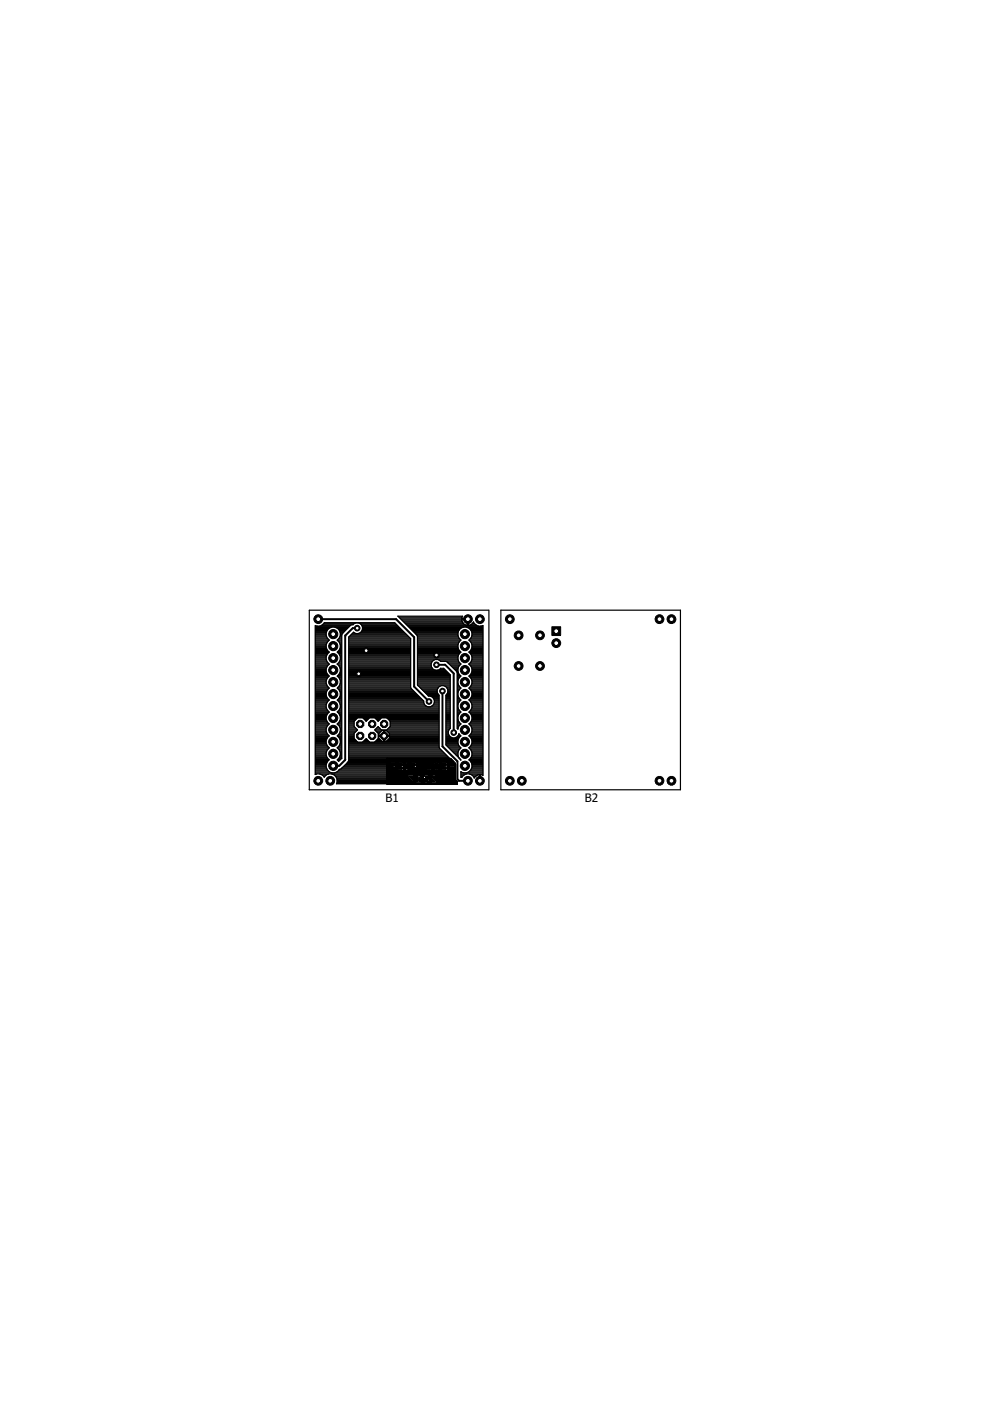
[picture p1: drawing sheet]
<svg xmlns="http://www.w3.org/2000/svg" width="210mm" height="297mm" viewBox="0 0 210 297" stroke-linecap="round" stroke-linejoin="round" font-family="sans-serif">
<defs><g id="words">
<g font-size="2.5">
<text x="81.8" y="170">B1</text>
<text x="124" y="170">B2</text>
</g>
</g></defs>
<g fill="none" stroke="#000" stroke-width=".25">
<path d="M66.8 132.8h7.3M66.8 139.9h2.4M66.8 139.7h2.4M66.8 139.5h2.4M66.8 139.3h2.4M66.8 139h2.4M66.8 138.8h2.5M66.8 138.6h2.7M66.8 138.4h2.9M66.8 138.1h2.9M66.8 137.9h2.6M66.8 137.7h2.5"/>
<path d="M66.8 137.5h2.4M66.8 137.2h2.4M66.8 137h2.4M66.8 136.8h2.4M66.8 136.6h2.4M66.8 136.4h2.5M66.8 136.1h2.6M66.8 135.9h2.8M66.8 135.7h3M66.8 135.5h2.8M66.8 135.3h2.6M66.8 135h2.5"/>
<path d="M66.8 134.8h2.4M66.8 134.6h2.4M66.8 134.4h2.4M66.8 134.1h2.4M66.8 133.9h2.5M66.8 133.7h2.5M66.8 133.5h2.7M66.8 133.2h2.9M66.8 133h3.4M67.2 132.8l-.4-.2v31.6l1-.1 .5 .2M67.8 132.8l.5-.3 .5-.5h14.9l3.4 3.4v10.3M68.2 132.6h6.1"/>
<path d="M68.5 132.4h6.5M68.7 132.1h6.6M69.2 134.2a1.54 1.54 0 0 1 1.5-1.3 1.54 1.54 0 0 1 1.5 1.3M69.2 134.2v.5l.2 .6 .4 .4-.4 .4M69.2 139.2v.6l.2 .6M69.4 136.1a1.51 1.51 0 0 0 .4 2.2l-.4 .4-.2 .5M71.1 133h2.8M71.5 135.7l.4 .4M71.5 135.7h1M71.6 133.2h2.1M71.6 138.4h.9M71.6 138.1h.9"/>
<path d="M71.7 135.9h.8M71.8 135.5h.7M71.8 133.5h1.6M71.8 138.6h.7M71.8 137.9h.7M71.9 136.1a1.51 1.51 0 0 1-.4 2.2l.4 .4 .3 .5M71.9 136.1h.6M71.9 135.3h.6M72 138.8h.5M72 133.7h1.2M72 137.7h.5M72 136.4h.5"/>
<path d="M72 135h.5M72.1 133.9h.9M72.1 139h.4M72.1 137.5h.4M72.1 136.6h.4M72.1 139.9h.4M72.1 134.8h.4M72.1 134.1h.7M72.2 134.2v.5l-.3 .6-.4 .4M72.2 139.2v.6l-.3 .6M72.2 139.7h.3M72.2 139.5h.3"/>
<path d="M72.2 139.3h.3M72.2 137.2h.3M72.2 137h.3M72.2 136.8h.3M72.2 134.6h.3M72.2 134.4h.4M72.6 134.4l-.1 26.4-.7 .6-.3-.3 .4-.4 .3-.6M73.9 139.9h13.2M73.9 139.7h13.2M73.9 139.5h13.2M73.9 139.3h13.2M73.9 139h13.2"/>
<path d="M73.9 138.8h13.2M73.9 138.6h13.2M73.9 138.4h13.2M73.9 138.1h13.2M73.9 137.9h13.2M73.9 137.7h13.2M73.9 137.5h13.2M73.9 137.2h13.2M73.9 137h13.2M73.9 136.8h13.2M73.9 136.6h13.2M73.9 136.4h13.2"/>
<path d="M73.9 136.1h13.2M73.9 135.9h13.2M73.9 135.7h13.2M73.9 135.5h13.2M73.9 135.3h13M74 135h12.7M74.2 134.8h12.3M74.4 134.6h11.8M74.6 134.4h11.4M74.9 134.1h.2M75.1 134.2l-.1-.2-1.1 1.1v26.1M75.1 134.2l.4 .1 .9-.1"/>
<path d="M75.5 132.1l-.6 .4-.5 .1-1.8 1.8M75.9 132.1l.8 .4M76.2 132.1h7.6M76.4 134.1h9.4M76.5 132.4h7.5M76.6 133.9h9M76.7 132.5a1.17 1.17 0 0 1-.3 1.7M76.7 132.6h7.5M76.8 133.7h8.5M76.8 132.8h7.7M76.8 133.5h8.3M76.9 133.2h8"/>
<path d="M76.9 133h7.8M84.5 130.8h13.5M84.8 131h13.1M85 131.3h14.1M85.2 131.5h12.7M85.4 131.7h12.6M85.7 131.9h12.4M85.9 132.1h12.3M86.1 132.4h12.3M86.3 132.6h12.7M86.6 132.8h15.8M86.8 133h11.3"/>
<path d="M87 133.2h10.7M87.2 133.5h10.3M87.4 133.7h9.9M87.7 133.9h9.5M87.9 134.1h9.2M88.1 134.4h9M88.3 134.6h8.8M88.5 134.8h8.6M88.5 139.9h3.6M88.5 139.7h8.6M88.5 139.5h8.6M88.5 139.3h8.6"/>
<path d="M88.5 139h8.7M88.5 138.8h8.8M88.5 138.6h8.9M88.5 138.4h9.1M88.5 138.1h9.1M88.5 137.9h8.9M88.5 137.7h8.7M88.5 137.5h8.7M88.5 137.2h8.6M88.5 137h8.6M88.5 136.8h8.6M88.5 136.6h8.6"/>
<path d="M88.5 136.4h8.7M88.5 136.1h8.8M88.5 135.9h9M88.5 135.7h9.2M88.5 135.5h9M88.5 135.3h8.8M88.5 135h8.7M93 139.9h4.1M97.1 134.2a1.52 1.52 0 0 1 1.5-1.3 1.52 1.52 0 0 1 1.5 1.3M97.1 134.2v.5l.2 .6 .4 .4-.4 .4M97.1 139.2v.6l.2 .6M97.3 136.1a1.56 1.56 0 0 0 .4 2.2l-.4 .4-.2 .5"/>
<path d="M98.2 132.1l.9 .5v-1.5h-1.2l.2-.5h-13.7l4.1 4.3v10.3M98.2 132.1l-.3-.7h1.4v1.2l.9-.5M99.1 133h3.3M99.1 132.6h.2M99.1 132.4h.2M99.1 132.1h.2M99.1 131.9h.2M99.1 131.7h.2M99.1 131.5h.2M99.4 135.7l.4 .4M99.4 132.6h1.6M99.5 135.7h2.9"/>
<path d="M99.5 133.2h2.9M99.5 138.4h2.9M99.5 138.1h2.9M99.6 135.9h2.8M99.7 135.5h2.7M99.7 133.5h2.7M99.7 138.6h2.7M99.8 137.9h2.6M99.8 136.1a1.51 1.51 0 0 1-.4 2.2l.4 .4 .3 .5M99.8 136.1h2.6M99.9 135.3h2.5M99.9 133.7h2.5"/>
<path d="M99.9 138.8h2.5M99.9 137.7h2.5M99.9 136.4h2.5M100 135h2.4M100 133.9h2.4M100 132.4h.8M100 139h2.4M100 137.5h2.4M100 139.9h2.4M100 136.6h2.4M100.1 134.8h2.3M100.1 134.2v.5l-.3 .6-.4 .4"/>
<path d="M100.1 139.2v.6l-.3 .6M100.1 139.7h2.3M100.1 139.5h2.3M100.1 139.3h2.3M100.1 137.2h2.3M100.1 137h2.3M100.1 136.8h2.3M100.1 134.6h2.3M100.1 134.4h2.3M100.1 134.1h2.3M100.2 132.1h.3M100.4 131.9h.1"/>
<path d="M100.5 132.1l-.1-.2-.2 .2M100.5 132.1l1 .7M102 132.8l.4-.2v31.8l-.5-.2v1.2h-.3v-1.2l-.4 .1M66.8 142.1h2.4M66.8 141.7h2.4M66.8 154.8h2.4M66.8 155.9h2.9M66.8 159.9h2.4M66.8 159.7h2.4M66.8 159.4h2.4M66.8 159.2h2.5M66.8 159h2.6"/>
<path d="M66.8 158.8h2.8M66.8 158.6h3M66.8 158.3h2.8M66.8 158.1h2.6M66.8 157.9h2.5M66.8 157.7h2.4M66.8 157.5h2.4M66.8 157.2h2.4M66.8 157h2.4M66.8 156.8h2.4M66.8 156.6h2.5M66.8 156.3h2.7"/>
<path d="M66.8 156.1h2.9M66.8 155.7h2.6M66.8 155.4h2.5M66.8 155.2h2.4M66.8 155h2.4M66.8 154.6h2.4M66.8 154.3h2.4M66.8 154.1h2.5M66.8 153.9h2.6M66.8 153.7h2.8M66.8 153.5h3M66.8 153.2h2.8"/>
<path d="M66.8 153h2.6M66.8 152.8h2.5M66.8 152.6h2.4M66.8 152.4h2.4M66.8 152.1h2.4M66.8 151.9h2.4M66.8 151.7h2.5M66.8 151.5h2.5M66.8 151.2h2.7M66.8 151h2.9M66.8 150.8h2.8M66.8 150.6h2.6"/>
<path d="M66.8 150.3h2.5M66.8 150.1h2.4M66.8 149.9h2.4M66.8 149.7h2.4M66.8 149.5h2.4M66.8 149.2h2.4M66.8 149h2.5M66.8 148.8h2.6M66.8 148.6h2.8M66.8 148.4h2.9M66.8 148.1h2.7M66.8 147.9h2.5"/>
<path d="M66.8 147.7h2.5M66.8 147.5h2.4M66.8 147.2h2.4M66.8 147h2.4M66.8 146.8h2.4M66.8 146.6h2.5M66.8 146.3h2.6M66.8 146.1h2.8M66.8 145.9h3M66.8 145.7h2.8M66.8 145.5h2.6M66.8 145.2h2.5"/>
<path d="M66.8 145h2.4M66.8 144.8h2.4M66.8 144.6h2.4M66.8 144.4h2.4M66.8 144.1h2.4M66.8 143.9h2.5M66.8 143.7h2.6M66.8 143.5h2.9M66.8 143.2h2.9M66.8 143h2.7M66.8 142.8h2.5M66.8 142.6h2.4"/>
<path d="M66.8 142.4h2.4M66.8 141.9h2.4M66.8 141.5h2.5M66.8 141.2h2.6M66.8 141h2.8M66.8 140.8h3M66.8 140.6h2.8M66.8 140.4h2.6M66.8 140.1h2.5M69.2 144.3v.6l.2 .6M69.2 155.1l.2 .5 .4 .4-.4 .4-.2 .6M69.2 147.4l.2 .6 .4 .4a1.52 1.52 0 0 0 0 2.6l-.4 .4-.2 .5"/>
<path d="M69.2 151.9v.6M69.2 157v.6l.2 .5M69.2 142.4l.2 .5 .4 .4-.4 .5-.2 .5M69.2 152.5l.2 .6 .4 .4-.4 .4M69.4 145.5l.4 .4-.4 .4-.2 .6v.5M69.4 153.9l-.2 .6v.6M69.4 140.4l.4 .4M69.4 158.1l.4 .5M69.8 140.8l-.4 .4-.2 .6v.6M69.8 158.6l-.4 .4-.2 .5v.6M71.5 140.8l.4 .4 .3 .6v.6M71.5 158.6l.4 .4 .3 .5v.6"/>
<path d="M71.5 158.6h1M71.5 140.8h1M71.5 153.5h1M71.5 145.9h1M71.6 151h.9M71.6 148.4h.9M71.6 143.2h.9M71.6 156.1h.9M71.6 155.9h.9M71.6 143.5h.9M71.6 150.8h.9M71.7 148.6h.8"/>
<path d="M71.7 153.7h.8M71.7 145.7h.8M71.7 158.3h.8M71.7 140.6h.8M71.7 158.8h.8M71.7 141h.8M71.8 153.2h.7M71.8 146.1h.7M71.8 148.1h.7M71.8 151.2h.7M71.8 156.3h.7M71.8 143h.7"/>
<path d="M71.8 155.7h.7M71.9 143.7h.6M71.9 150.6h.6M71.9 148.8h.6M71.9 145.5h.6M71.9 145.5l-.4 .4 .4 .4 .3 .6v.5M71.9 153.9l.3 .6v.6M71.9 158.1l-.4 .5M71.9 140.4l-.4 .4M71.9 159h.6M71.9 158.1h.6M71.9 153.9h.6"/>
<path d="M71.9 141.2h.6M71.9 140.4h.6M71.9 153h.6M71.9 146.3h.6M72 156.6h.5M72 151.5h.5M72 147.9h.5M72 142.8h.5M72 155.4h.5M72 150.3h.5M72 149h.5M72 143.9h.5"/>
<path d="M72 154.1h.5M72 145.2h.5M72 159.2h.5M72 157.9h.5M72 152.8h.5M72 146.6h.5M72 141.5h.5M72 140.1h.5M72.1 151.7h.4M72.1 147.7h.4M72.1 156.8h.4M72.1 155.2h.4"/>
<path d="M72.1 144.1h.4M72.1 142.6h.4M72.1 154.3h.4M72.1 150.1h.4M72.1 149.2h.4M72.1 145h.4M72.1 141.7h.4M72.1 159.4h.4M72.1 157.7h.4M72.1 152.6h.4M72.1 151.9h.4M72.1 147.5h.4"/>
<path d="M72.1 146.8h.4M72.2 142.1h.3M72.2 154.8h.3M72.2 144.3v.6l-.3 .6M72.2 147.4l-.3 .6-.4 .4a1.52 1.52 0 0 1 0 2.6l.4 .4 .3 .5M72.2 151.9v.6M72.2 157v.6l-.3 .5M72.2 155.1l-.3 .5-.4 .4 .4 .4 .3 .6M72.2 152.5l-.3 .6-.4 .4 .4 .4M72.2 142.4l-.3 .5-.4 .4 .4 .5 .3 .5M72.2 159.9h.3M72.2 159.7h.3"/>
<path d="M72.2 157.5h.3M72.2 157.2h.3M72.2 157h.3M72.2 155h.3M72.2 154.6h.3M72.2 152.4h.3M72.2 152.1h.3M72.2 149.9h.3M72.2 149.7h.3M72.2 149.5h.3M72.2 147.2h.3M72.2 147h.3"/>
<path d="M72.2 144.8h.3M72.2 144.6h.3M72.2 144.4h.3M72.2 142.4h.3M72.2 141.9h.3M73.9 142.1h13.2M73.9 141.7h13.2M73.9 154.8h1.9M73.9 155.9h1.2M73.9 159.9h20.5M73.9 159.7h20.3M73.9 159.4h20.1"/>
<path d="M73.9 159.2h19.9M73.9 159h19.6M73.9 158.8h19.4M73.9 158.6h19.3M73.9 158.3h19.2M73.9 158.1h19.2M73.9 157.9h19.2M73.9 157.7h19.2M73.9 157.5h19.2M73.9 157.2h1.8M73.9 157h1.6M73.9 156.8h1.4"/>
<path d="M73.9 156.6h1.2M73.9 156.3h1.2M73.9 156.1h1.2M73.9 155.7h1.2M73.9 155.4h1.2M73.9 155.2h1.4M73.9 155h1.6M73.9 154.6h1.7M73.9 154.3h1.5M73.9 154.1h1.3M73.9 153.9h1.2M73.9 153.7h1.2"/>
<path d="M73.9 153.5h1.2M73.9 153.2h1.2M73.9 153h1.2M73.9 152.8h1.3M73.9 152.6h1.6M73.9 152.4h1.8M73.9 152.1h19.2M73.9 151.9h19.2M73.9 151.7h19.2M73.9 151.5h19.2M73.9 151.2h19.2M73.9 151h19.2"/>
<path d="M73.9 150.8h19.2M73.9 150.6h19.2M73.9 150.3h19.2M73.9 150.1h19.2M73.9 149.9h19.2M73.9 149.7h16.4M73.9 149.5h16.2M73.9 149.2h16M73.9 149h16M73.9 148.8h15.9M73.9 148.6h15.9M73.9 148.4h15.6"/>
<path d="M73.9 148.1h15.4M73.9 147.9h15.2M73.9 147.7h15M73.9 147.5h14.7M73.9 147.2h14.5M73.9 147h14.3M73.9 146.8h14.1M73.9 146.6h13.9M73.9 146.3h13.6M73.9 146.1h13.4M73.9 145.9h13.2M73.9 145.7h13.2"/>
<path d="M73.9 145.5h13.2M73.9 145.2h13.2M73.9 145h13.2M73.9 144.8h13.2M73.9 144.6h13.2M73.9 144.4h13.2M73.9 144.1h13.2M73.9 143.9h13.2M73.9 143.7h13.2M73.9 143.5h13.2M73.9 143.2h13.2M73.9 143h13.2"/>
<path d="M73.9 142.8h13.2M73.9 142.6h13.2M73.9 142.4h13.2M73.9 141.9h13.2M73.9 141.5h13.2M73.9 141.2h13.2M73.9 141h13.2M73.9 140.8h13.2M73.9 140.6h13.2M73.9 140.4h13.2M73.9 140.1h13.2M75.1 156.6l.7 .7h1.1l.7-.7 .8 .7h1l.8-.7"/>
<path d="M77 157.2h1.3M77 152.4h1.2M77.2 157h.9M77.3 152.6h.7M77.4 156.8h.4M77.5 152.8h.3M79.5 154.8h13.6M79.5 157.2h13.6M79.6 152.4h1.2M79.7 154.6h1M79.7 155h1.1M79.8 157h1"/>
<path d="M79.8 152.6h.7M79.9 154.3h.6M79.9 155.2h.7M80 156.8h.6M80 152.8h.3M80.1 154.1h.1M80.2 155.4h.2M80.2 155.9h12.9M80.2 156.6h.2M80.2 156.3h.1M80.2 156.1h1.1M80.2 155.7h.1"/>
<path d="M80.3 155.9v-.3l.7-.7h.3v2.3h-.3l-.7-.7v-.4h2.3v.4l-.7 .7h-.3v-2.3h.3l.7 .7v.3M80.9 154.8l-.7-.7-.7 .6 .7 .8v1.1M81.3 157h.3M81.3 156.8h.3M81.3 156.6h.3M81.3 156.3h.3M81.3 155.7h.3M81.3 155.4h.3M81.3 155.2h.3M81.3 155h.3M81.6 156.1h11.5M82 154.8l.7-.8v-1l-.7-.8h-1.1l-.7 .7-.8-.7h-1l-.8 .7-.7-.7h-1.1l-.7 .8v1l.7 .7-.7 .8v1.1"/>
<path d="M82 155h11.1M82.1 157h11M82.1 152.4h11M82.2 154.6h10.9M82.3 155.2h10.8M82.3 156.8h10.8M82.4 152.6h10.7M82.4 154.3h10.7M82.5 155.4h10.6M82.5 156.6h10.6M82.6 152.8h10.5M82.6 156.3h10.5"/>
<path d="M82.6 155.7h10.5M82.6 154.1h10.5M82.7 153.9h10.4M82.7 153.7h10.4M82.7 153.5h10.4M82.7 153.2h10.4M82.7 153h10.4M87.1 145.7l.1 .3 2.6 2.6 .2 .8 .3 .3M88.5 142.1h6M88.5 141.7h3.2M88.5 145.2l2.4 2.4a1.14 1.14 0 0 1 1.2 .8 1.14 1.14 0 0 1-.5 1.3M88.5 145.2h7"/>
<path d="M88.5 145h7M88.5 144.8h7M88.5 144.6h7M88.5 144.4h7M88.5 144.1h7M88.5 143.9h7M88.5 143.7h7M88.5 143.5h7M88.5 143.2h7M88.5 143h6.9M88.5 142.8h6.7M88.5 142.6h6.5"/>
<path d="M88.5 142.4h6.2M88.5 141.9h3.4M88.5 141.5h3M88.5 141.2h2.9M88.5 141h2.9M88.5 140.8h2.9M88.5 140.6h3M88.5 140.4h3.1M88.5 140.1h3.3M88.7 145.5h4.7M89 145.7h4M89.2 145.9h3.6"/>
<path d="M89.4 146.1h3.4M89.6 146.3h3.1M89.9 146.6h2.8M90.1 146.8h2.6M90.3 147h2.5M90.3 149.7l.4 .2 .9-.2M90.5 147.2h2.4M90.7 147.5h2.4M91.4 147.7h1.7M91.6 149.7h1.5M91.7 147.9h1.4M91.8 149.5h1.3"/>
<path d="M91.9 141.9a1.15 1.15 0 0 1-.2-1.7 1.15 1.15 0 0 1 1.7 0l1.4 .1 2 2.1M91.9 141.9l.4 .2M91.9 148.1h1.2M92 149.2h1.1M92 148.4h1.1M92.1 149h1M92.1 148.8h1M92.1 148.6h1M93.2 141.9l-.4 .2M93.2 141.9l.2-.2h.7l1.4 1.4v11.4a1.14 1.14 0 0 0 .1 1.8 1.14 1.14 0 0 0 1.7-.7l.4 .4-.4 .4-.2 .6M93.2 141.9h1.1M93.3 140.1h3.9"/>
<path d="M94.3 145.5h1.2M94.6 154.8h.6M94.6 155.9h.6M94.6 157.9h2.6M94.6 157.7h2.5M94.6 157.5h2.5M94.6 157.2h2.5M94.6 157h2.5M94.6 156.8h2.6M94.6 156.6h2.7M94.6 156.3h1.1M94.6 156.1h.8"/>
<path d="M94.6 155.7h.5M94.6 155.4h.5M94.6 155.2h.5M94.6 155h.5M94.6 154.6h.7M94.6 154.3h.9M94.6 154.1h.9M94.6 153.9h.9M94.6 153.7h.9M94.6 153.5h.9M94.6 153.2h.9M94.6 153h.9"/>
<path d="M94.6 152.8h.9M94.6 152.6h.9M94.6 152.4h.9M94.6 152.1h.9M94.6 151.9h.9M94.6 151.7h.9M94.6 151.5h.9M94.6 151.2h.9M94.6 151h.9M94.6 150.8h.9M94.6 150.6h.9M94.6 150.3h.9"/>
<path d="M94.6 150.1h.9M94.6 149.9h.9M94.6 149.7h.9M94.6 149.5h.9M94.6 149.2h.9M94.6 149h.9M94.6 148.8h.9M94.6 148.6h.9M94.6 148.4h.9M94.6 148.1h.9M94.6 147.9h.9M94.6 147.7h.9"/>
<path d="M94.6 147.5h.9M94.6 145.7h.9M94.7 147.2h.8M94.7 158.1h2.6M94.8 145.9h.7M94.8 140.4h2.5M94.8 147h.7M94.9 146.1h.6M94.9 146.8h.6M95 158.3h2.5M95 146.6h.5M95 146.3h.5"/>
<path d="M95 140.5v.1M95 140.6h2.5M95.2 158.6h2.5M95.2 140.8h2.5M95.4 158.8h2.1M95.5 141h2M95.6 159h1.7M95.7 141.2h1.6M95.8 159.2h1.4M95.9 141.5h1.3M96.1 159.4h1M96.1 141.7h1"/>
<path d="M96.3 159.7h.8M96.4 141.9h.7M96.5 159.9h.6M96.6 142.1h.5M96.7 156.3h.7M96.8 142.4l.1 .2v11.9l.2 .1M96.8 142.4h.3M96.9 142.6h.3M96.9 154.3h.2M96.9 154.1h.3M96.9 153.9h.4M96.9 153.7h.6"/>
<path d="M96.9 153.5h.8M96.9 153.2h.6M96.9 153h.4M96.9 152.8h.3M96.9 152.6h.2M96.9 152.4h.2M96.9 152.1h.2M96.9 151.9h.2M96.9 151.7h.3M96.9 151.5h.4M96.9 151.2h.6M96.9 151h.8"/>
<path d="M96.9 150.8h.7M96.9 150.6h.4M96.9 150.3h.3M96.9 150.1h.2M96.9 149.9h.2M96.9 149.7h.2M96.9 149.5h.2M96.9 149.2h.2M96.9 149h.3M96.9 148.8h.4M96.9 148.6h.7M96.9 148.4h.8"/>
<path d="M96.9 148.1h.6M96.9 147.9h.4M96.9 147.7h.3M96.9 147.5h.2M96.9 147.2h.2M96.9 147h.2M96.9 146.8h.2M96.9 146.6h.3M96.9 146.3h.4M96.9 146.1h.6M96.9 145.9h.8M96.9 145.7h.6"/>
<path d="M96.9 145.5h.4M96.9 145.2h.3M96.9 145h.2M96.9 144.8h.2M96.9 144.6h.2M96.9 144.4h.2M96.9 144.1h.3M96.9 143.9h.3M96.9 143.7h.5M96.9 143.5h.7M96.9 143.2h.7M96.9 143h.5"/>
<path d="M96.9 142.8h.4M97 156.1h.6M97.1 154.6h.1M97.1 144.3v.6l.2 .6M97.1 147.4l.2 .6 .4 .4a1.55 1.55 0 0 0 0 2.6l-.4 .4-.2 .5M97.1 151.9v.6M97.1 157v.6l.2 .5M97.1 142.4l.2 .5 .4 .4-.4 .5-.2 .5M97.1 152.5l.2 .6 .4 .4-.4 .4M97.2 155.9h.4M97.3 155.7h.1M97.3 145.5l.4 .4-.4 .4-.2 .6v.5"/>
<path d="M97.3 153.9l-.2 .7M97.3 140.4l.4 .4M97.3 158.1l.4 .5M97.7 140.8l-.4 .4-.2 .6v.6M97.7 158.6l-.4 .4-.2 .5v.6M99.4 140.8l.4 .4 .3 .6v.6M99.4 158.6l.4 .4 .3 .5v.6M99.4 158.6h3M99.4 140.8h3M99.5 153.5h2.9M99.5 145.9h2.9M99.5 151h2.9"/>
<path d="M99.5 148.4h2.9M99.5 156.1h2.9M99.5 143.2h2.9M99.5 155.9h2.9M99.5 143.5h2.9M99.6 150.8h2.8M99.6 148.6h2.8M99.6 153.7h2.8M99.6 145.7h2.8M99.7 158.8h2.7M99.7 158.3h2.7M99.7 141h2.7"/>
<path d="M99.7 140.6h2.7M99.7 153.2h2.7M99.7 146.1h2.7M99.7 151.2h2.7M99.7 148.1h2.7M99.7 156.3h2.7M99.7 143h2.7M99.8 155.7h2.6M99.8 143.7h2.6M99.8 150.6h2.6M99.8 148.8h2.6M99.8 145.5l-.4 .4 .4 .4 .3 .6v.5"/>
<path d="M99.8 153.9l.3 .6v.6M99.8 158.1l-.4 .5M99.8 140.4l-.4 .4M99.8 153.9h2.6M99.8 145.5h2.6M99.9 159h2.5M99.9 158.1h2.5M99.9 153h2.5M99.9 146.3h2.5M99.9 141.2h2.5M99.9 140.4h2.5M99.9 151.5h2.5"/>
<path d="M99.9 147.9h2.5M99.9 156.6h2.5M99.9 155.4h2.5M99.9 143.9h2.5M99.9 142.8h2.5M99.9 154.1h2.5M99.9 150.3h2.5M99.9 149h2.5M99.9 145.2h2.5M99.9 159.2h2.5M99.9 157.9h2.5M99.9 141.5h2.5"/>
<path d="M99.9 140.1h2.5M100 152.8h2.4M100 151.7h2.4M100 147.7h2.4M100 146.6h2.4M100 156.8h2.4M100 142.6h2.4M100 155.2h2.4M100 150.1h2.4M100 149.2h2.4M100 144.1h2.4M100 141.7h2.4"/>
<path d="M100 159.4h2.4M100 157.7h2.4M100 154.3h2.4M100 145h2.4M100.1 152.6h2.3M100.1 146.8h2.3M100.1 144.3v.6l-.3 .6M100.1 147.4l-.3 .6-.4 .4a1.52 1.52 0 0 1 0 2.6l.4 .4 .3 .5M100.1 151.9v.6M100.1 157v.6l-.3 .5M100.1 155.1l-.3 .5-.4 .4 .4 .4 .3 .6M100.1 152.5l-.3 .6-.4 .4 .4 .4"/>
<path d="M100.1 142.4l-.3 .5-.4 .4 .4 .5 .3 .5M100.1 142.1h2.3M100.1 154.8h2.3M100.1 159.9h2.3M100.1 159.7h2.3M100.1 157.5h2.3M100.1 157.2h2.3M100.1 157h2.3M100.1 155h2.3M100.1 154.6h2.3M100.1 152.4h2.3M100.1 152.1h2.3"/>
<path d="M100.1 151.9h2.3M100.1 149.9h2.3M100.1 149.7h2.3M100.1 149.5h2.3M100.1 147.5h2.3M100.1 147.2h2.3M100.1 147h2.3M100.1 144.8h2.3M100.1 144.6h2.3M100.1 144.4h2.3M100.1 142.4h2.3M100.1 141.9h2.3"/>
<path d="M66.8 164.1h.3M66.8 163.9h15.3M66.8 161h2.9M66.8 160.8h2.7M66.8 163.7h3.1M66.8 163.4h2.8M66.8 163.2h2.6M66.8 163h2.5M66.8 162.8h2.4M66.8 162.6h2.4M66.8 162.3h2.4M66.8 162.1h2.4"/>
<path d="M66.8 161.9h2.4M66.8 161.7h2.5M66.8 161.5h2.6M66.8 161.2h2.9M66.8 160.6h2.5M66.8 160.3h2.4M66.8 160.1h2.4M67.9 164.1h1.7M68.3 164.3l.4 .4M68.3 164.3h.8M68.6 164.6h.3M68.8 164.7l-.1 .1"/>
<path d="M69.2 160.1l.2 .6 .4 .4-.4 .4-.2 .6M69.2 162.1a1.55 1.55 0 0 0 1.2 1.8M70.4 164.1h11.7M70.8 164.3a1.51 1.51 0 0 0-2 .4M70.9 164.3h11.2M71.1 164.6h11M71.3 164.8h10.8M71.4 166.1h10.7M71.4 165h10.7M71.4 163.7h10.7M71.5 165.9h10.6M71.5 165.7h10.6"/>
<path d="M71.5 165.5h10.6M71.5 165.2h10.6M71.6 161h.6M71.6 161.2h.4M71.7 163.4h10.4M71.8 160.8h.7M71.9 163.2h10.2M72 160.6h.5M72.1 160.3h.4M72.2 160.1h.3M72.3 163h9.8M72.6 162.8h9.5"/>
<path d="M72.8 162.6h9.3M73 162.3h9.1M73.2 162.1h8.9M73.4 161.9h8.7M73.6 161.7l-1.3 1.3-.3 .1-.5 .5-.5 .3M73.6 161.7h.1M73.7 161.7h8.4M73.9 161.5h8.2M73.9 161h8.2M73.9 160.8h21.4M73.9 161.2l-.3 .5M73.9 161.2h8.2"/>
<path d="M73.9 160.6h21.2M73.9 160.3h21M73.9 160.1h20.8M82.1 160.8v5.4h-10.7a1.47 1.47 0 0 0-.6-1.9M94.4 160.8v.2h1.1M94.8 161h.4M96.7 160.1h.4M97 160.3h.2M97.1 160.1l.2 .6M97.2 160.6h.1M97.4 160.8h.1M97.6 161l.1 .2-3.1-3.3v-10.5a1.15 1.15 0 0 0 .1-1.7 1.15 1.15 0 0 0-1.7 0 1.15 1.15 0 0 0 .1 1.7v11l.1 .3 2.5 2.4-.2-.1"/>
<path d="M97.6 161h.1M97.7 164.1h1.1M97.7 163.6v1.2h.2M97.7 163.6l.1 .1M97.7 163.6l.6 .3M97.7 163.9h4.7M97.7 164.6h.4M97.7 164.3h.6M99.4 163.7h3M99.5 161h2.9M99.5 161.2h2.9M99.6 164.1h2.8"/>
<path d="M99.6 163.4h2.8M99.7 160.8h2.7M99.8 161.5h2.6M99.8 163.2h2.6M99.9 161.7h2.5M99.9 160.6h2.5M99.9 163h2.5M100 160.3h2.4M100 161.9h2.4M100 162.8h2.4M100.1 164.3l.5 .7 .6-.7M100.1 164.3a1.52 1.52 0 0 0-2.2 .5"/>
<path d="M100.1 162.1a1.55 1.55 0 0 1-1.2 1.8M100.1 160.1l-.3 .6-.4 .4 .4 .4 .3 .6M100.1 162.6h2.3M100.1 162.3h2.3M100.1 162.1h2.3M100.1 160.1h2.3M100.1 164.3h1.1M100.3 164.6h.6M100.5 164.8h.2M101.6 164.8h.3M101.6 165.2h.3M101.6 165h.3"/>
<path d="M101.6 164.6h.3M101.6 164.3h.3M102.3 164.3h.1"/>
</g>
<path d="M67.5 131.3h16.5l3.8 3.8v10.5l3.2 3.1M75.7 133.2h-.9l-1.6 1.6v26.3l-1.3 1.3h-1.2M77 137.9h.6M92.5 140.9h1.9l1.8 1.9v12.5M93.8 146.5v11.7l3.2 3.2v3.8l.3 .3h1.9" fill="none" stroke="#000" stroke-width=".42"/>
<g fill="none" stroke="#000" stroke-width=".21">
<path d="M82.1 164.6h4.3M82.1 165.7h5.3M82.1 163h1.5M82.1 161.9h1.5v.4h-1.5M82.1 163.3l14.5 .1M82.1 162.6h1.5v.7M82.1 166h14.9M82.1 164.8h4.4M82.1 164.5h4.3M82.1 165.8h5.3M82.1 165l4.7 .1M82.1 166.2h14.9"/>
<path d="M82.1 166.1h14.9M82.1 165.9l5.4 .1M82.1 165.9h5.3M82.1 165.6l5.3 .1M82.1 165.6h5.2M82.1 165.5h5.2M82.1 165.5h5.1M82.1 165.4h5.1M82.1 165.4h5M82.1 165.3h5M82.1 165.2l4.9 .1M82.1 165.2h4.9"/>
<path d="M82.1 165.1l4.8 .1M82.1 165.1h4.7M82.1 165h4.7M82.1 164.9l4.6 .1M82.1 164.9h4.5M82.1 164.8l4.5 .1M82.1 164.7l4.4 .1M82.1 164.7h4.3M82.1 164.4h4.3M82.1 164.1h14.5M82.1 164h14.5M82.1 163.9h14.5"/>
<path d="M82.1 163.8h14.5M82.1 163.7h14.5M82.1 163.6h14.5M82.1 163.5h14.5M82.1 163.4h14.5M82.1 163.3h1.6M82.1 163.2h1.5M82.1 163.1h1.5M82.1 162.9h1.5M82.1 162.8h1.5M82.1 162.7h1.5M82.1 162.6h1.1"/>
<path d="M82.1 162.5h1M82.1 162.4h1M82.1 162.2h1.5M82.1 162.1h1.5M82.1 162h1.5M82.1 161.9h1.5M82.1 161.8h.6M82.1 161.8h.5M82.1 161.7h.5M82.1 161.5h14.1M82.1 161.4l14.1 .1M82.1 161.4h14"/>
<path d="M82.1 161.3l14 .1M82.1 161.3h13.9M82.1 161.2l13.9 .1M82.1 161.2h13.8M82.1 161.1l13.8 .1M82.1 161.1h13.7M82.1 161l13.7 .1M82.1 161h13.6M82.1 160.9l13.6 .1M82.1 160.9h13.5M82.1 160.8h13.4M82.6 161.7v.1"/>
<path d="M82.6 161.8l.1 .1M82.6 161.6l-.5 .1M82.7 161.6h-.6M82.7 161.6l-.1 .1M83.1 162.4v.1M83.1 162.5l.1 .1M83.2 162.3l-1.1 .1M83.2 162.3l-.1 .1M83.6 163.3l.1 .1M83.8 161.6l.1 .1M83.9 161.6h.4M83.9 163.3h.4"/>
<path d="M83.9 162.6h1.3v.4l-1.3 .1M83.9 161.9h1.3v.4h-1.3M83.9 163.3l-.1 .1M83.9 161.7v1.6M83.9 163.2h.4M83.9 163.1h.4M83.9 163h1.3M83.9 162.9h1.3M83.9 162.8h1.3M83.9 162.7h1.3M83.9 162.6h.9M83.9 162.5h.9"/>
<path d="M83.9 162.4h.9M83.9 162.2h1.3M83.9 162.1h1.3M83.9 162h1.3M83.9 161.9h1.3M83.9 161.8h.4M83.9 161.7h.4M84.3 161.7v.1M84.3 163.1v.2M84.3 161.8v.1M84.3 163.3v.1M84.3 163.1h-.4"/>
<path d="M84.3 161.6v.1M84.3 163v.1M84.8 162.4v.1M84.8 162.5v.1M84.8 162.3l-.9 .1M84.8 162.3v.1M85.5 161.6l.1 .1M85.5 163.3h.4M85.5 161.6h.4M85.6 163.3h.3M85.6 161.6h.3M85.6 161.9h.5v1.1l-.5 .1"/>
<path d="M85.6 162.3h.5M85.6 162.6h.5M85.6 163.3l-.1 .1M85.6 161.7v1.6M85.6 163.2h.2M85.6 163.1h.3M85.6 163h.5M85.6 162.9h.5M85.6 162.8h.5M85.6 162.7h.5M85.6 162.5h.5M85.6 162.4h.5"/>
<path d="M85.6 162.2h.5M85.6 162.1h.5M85.6 162h.5M85.6 161.9h.5M85.6 161.8h.3M85.6 161.7h.2M85.9 163.1l-.3 .1M85.9 161.6v.3M85.9 163v.4M86.4 162.3h1.6v-.4h-1.6v1.1h1.6M86.4 162.6h1.6v.7M86.4 163h1.6"/>
<path d="M86.4 162.9h1.6M86.4 162.8h1.6M86.4 162.7h1.6M86.4 162.6h1.1M86.4 162.5h1.1M86.4 162.4h1.1M86.4 162.2h1.6M86.4 162.1h1.6M86.4 162h1.6M86.4 161.9h1.6M86.5 164.3h-4.4M86.5 164.2l-.1 .5 1 1"/>
<path d="M86.6 163l.1 .1M86.6 161.6l.1 .1M86.6 161.6h.5M86.6 163.3h1.4M86.6 163.1h1.4M86.6 161.8h.4M86.7 163.3l-.1 .1M86.7 161.7v.1M86.7 163.1v.2M86.7 161.8l-.1 .1M86.7 163.2l1.3 .1M86.7 163.2h1.3"/>
<path d="M86.7 163.1h1.3M86.7 161.8h.3M86.7 161.7h.3M86.7 161.6h.3M86.8 164.6h1.8M86.8 164.6l1 1M86.8 164.6h.1M86.9 164.7h1.7M87 164.8h1.6M87 161.7v.1M87 161.8l.1 .1M87.1 161.6l-.1 .1"/>
<path d="M87.1 164.9h1.5M87.2 165h1.4M87.3 165.1h1.3M87.4 165.2h1.2M87.4 165.7l.1 .3M87.5 162.4v.1M87.5 162.5l.1 .1M87.5 165.3h1.1M87.5 162.3l-1.1 .1M87.5 165.4h1.1M87.6 162.3l-.1 .1M87.6 165.4h1"/>
<path d="M87.7 164.2v.4M87.7 165.5h.9M87.7 164.5h.9M87.7 164.3h.9M87.7 166h.4M87.8 165.6l-.1 .4M87.8 165.9h.3M87.8 165.8h.3M87.8 165.6h.8M87.8 164.4h.8M88 163.3l.1 .1M88.1 165.8v.1"/>
<path d="M88.1 165.9l.1 .1M88.1 165.8h-.3M88.1 165.7l-.3 .1M88.2 165.7l-.1 .1M88.2 161.6l.1 .1M88.2 161.6h3.1M88.2 163.3h2.1M88.3 163.3h2M88.3 161.6h2.9M88.3 161.9h2.9M88.3 162.3h2.9M88.3 162.6h2.9"/>
<path d="M88.3 163.3l-.1 .1M88.3 161.7v1.6M88.3 163.2h2M88.3 163.1h2M88.3 163h2.9M88.3 162.9h2.9M88.3 162.8h2.9M88.3 162.7h2.9M88.3 162.5h2.9M88.3 162.4h2.9M88.3 162.2h2.9M88.3 162.1h2.9"/>
<path d="M88.3 162h2.9M88.3 161.8h2.9M88.3 161.7h2.9M88.7 164.2l-.1 1.5h-.8M88.8 164.2l.6 .6M88.8 164.3h1.2M88.9 164.3h1.1M88.9 164.8v.9h.8M88.9 164.8h.1M88.9 165l.8 .1M88.9 164.3v.1M88.9 164.8l.3 .3"/>
<path d="M88.9 165.6h.8M88.9 165.5h.8M88.9 165.4h.8M88.9 165.3h.8M88.9 165.2h.8M88.9 165.1h.8M88.9 165h.2M88.9 164.9l.2 .1M88.9 164.9h.1M88.9 164.8l.1 .1M88.9 164.4h1M89 164.4h.9"/>
<path d="M89 164.5h.8M89.1 164.5h.7M89.1 164.6h.6M89.2 164.6h.5M89.2 164.7h.5M89.3 164.7h.4M89.3 165.7l.1 .1M89.3 165.7l.5 .1M89.3 165h.4M89.3 164.8h.4M89.3 166h.7M89.4 165.8h.5"/>
<path d="M89.4 165h.3M89.4 165l-.1 .1M89.4 164.8v.2M89.4 165.8v.1M89.4 165.9l-.1 .1M89.4 165.9h.5M89.4 164.9h.3M89.4 164.8h.3M90 165.6l.2 .1M90 165v.6M90 165l.6 .6M90 165.1h.1"/>
<path d="M90 165.6h.6M90 165.5h.6M90 165.5h.5M90 165.4h.4M90 165.3h.3M90 165.2l.3 .1M90 165.2h.2M90 165.1l.2 .1M90.1 164.2l-.4 .4v1.1l.3 .3M90.1 164.6l.6 .6M90.1 165.6h.5M90.1 164.6h.5"/>
<path d="M90.1 164.7h.6M90.2 165.7h.4M90.2 164.6h-.1M90.2 164.7h.5M90.3 164.8h.4M90.3 163.1v.2M90.3 163.3l.1 .1M90.3 163.1h-2M90.4 163l-.1 .1M90.4 164.9h.3M90.5 165h.2M90.6 164.6l.1 .1"/>
<path d="M90.6 165.1h.1M90.6 165.6v.1M90.7 164.2l.3 .4M90.7 165.2h.1M90.7 164.7v.5M90.7 164.3h1M90.7 166h.7M90.7 164.3h.9M90.8 165.9h.6M90.8 164.4h.8M90.8 164.4h.7M90.9 164.5h.6"/>
<path d="M91 164.5h.4M91 164.6h.4M91 164.8h.4M91 165.7l-.3 .3M91 164.6v1.1M91 165l.5 .1M91 165.6l1.1 .1M91 165.6h1M91 165.5h.9M91 165.4h.8M91 165.3h.7M91 165.2l.7 .1"/>
<path d="M91 165.2h.6M91 165.1l.6 .1M91 165.1h.5M91 165h.4M91 164.9l.4 .1M91 164.9h.4M91 164.7h.4M91.2 161.7v1.3l-2.9 .1M91.3 161.6l-.1 .1M91.4 164.6v.4l.7 .7h-1.1M91.4 165.8h-.5M91.4 165.7l-.4 .1"/>
<path d="M91.4 165.7v.3M91.5 161.6l.1 .1M91.5 161.6h.7M91.5 163.3h.7M91.6 163l.3 .1M91.6 162.3h.3M91.6 162.6h.3M91.6 163.3l-.1 .1M91.6 161.7v1.6M91.6 163.2l.6 .1M91.6 163.2h.5M91.6 163.1l.4 .1"/>
<path d="M91.6 163.1h.4M91.6 163h.3M91.6 162.9h.3M91.6 162.8h.3M91.6 162.7h.3M91.6 162.5h.3M91.6 162.4h.3M91.6 162.2h.3M91.6 162.1h.3M91.6 162h.3M91.6 161.9h.3M91.6 161.8h.4"/>
<path d="M91.7 164.8l1 1-.1 .2M91.7 164.7v.1M91.7 164.8h4.9M91.7 164.7l.7 .1M91.7 164.7h.6M91.7 164.2l-.3 .4M91.7 164.9h4.9M91.7 164.6l.6 .1M91.8 164.9h4.8M91.8 165h4.8M91.9 165h4.7M91.9 161.9h-.3"/>
<path d="M92 165.1h4.6M92.1 165.2h4.5M92.1 161.8h-.5M92.1 161.7h-.5M92.2 165.3h4.4M92.2 164.6l.2 .2M92.2 164.6h-.4l-.1 .1M92.2 162.1l.2-.2 .5 .2M92.2 162.9l.2 .1M92.2 162.1v.8M92.2 162.3h.7M92.2 162.6h.7"/>
<path d="M92.2 165.4h4.4M92.2 162.9h.7M92.2 162.8h.7M92.2 162.7h.7M92.2 162.5h.7M92.2 162.4h.7M92.2 162.2h.7M92.2 162.1h.7M92.2 161.6l-.3 .3v1.1l.3 .4M92.2 162h.7M92.3 165.4h4.3M92.3 165.5h4.4"/>
<path d="M92.3 163h.5M92.3 161.9h.5M92.3 164.2l.4 .4M92.3 164.3h4.3M92.4 163h.4M92.4 165.5h4.3M92.4 164.3h4.2M92.4 165.6h4.4M92.4 164.4h4.2M92.5 165.6l4.3 .1M92.5 164.4h4.1M92.5 165.7h4.4"/>
<path d="M92.6 164.5h4M92.6 165.7l4.3 .1M92.6 164.8h4M92.6 165.8h4.4M92.6 166h4.4M92.6 164.6h4M92.7 164.6l-.1 .2M92.7 165.9h4.3M92.7 165.8h4.3M92.7 164.7h3.9M92.7 164.6h3.9M92.9 161.6l.3 .3"/>
<path d="M92.9 162.1v.8M92.9 162.9l-.2 .1M92.9 163.3h.7M92.9 161.6h.7M92.9 163.3h.6M92.9 161.6h.6M93 163.2h.5M93 161.7h.5M93 161.8h.5M93.1 161.8h.5M93.2 161.9h1.3v.4h-1.3M93.2 162.6h1.3v.4l-1.3 .1"/>
<path d="M93.2 161.9v1.1l-.3 .4M93.2 163h1.3M93.2 162.9h1.3M93.2 162.8h1.3M93.2 162.7h1.3M93.2 162.6h.9M93.2 162.5h.8M93.2 162.4h.8M93.2 162.2h1.3M93.2 162.1h1.3M93.2 162h1.3M93.2 161.9h1.3"/>
<path d="M93.5 161.7v.1M93.5 163.1v.2M93.5 161.8l.1 .1M93.5 163.3l.1 .1M93.6 163.1l-.5 .1M93.6 163.1h-.5M93.6 161.6l-.1 .1M93.6 163l-.1 .1M94 162.4v.1M94 162.5l.1 .1M94.1 162.3l-.9 .1M94.1 162.3l-.1 .1"/>
<path d="M94.7 161.6l.1 .1M94.8 163.3h.4M94.8 161.6h.4M94.8 163h.4M94.8 161.9h.4M94.8 162.3h.4M94.8 162.6h.4M94.8 163.3l-.1 .1M94.8 161.7v1.6M94.8 163.2h.4M94.8 163.1h.4M94.8 162.9h.4"/>
<path d="M94.8 162.8h.4M94.8 162.7h.4M94.8 162.5h.4M94.8 162.4h.4M94.8 162.2h.4M94.8 162.1h.4M94.8 162h.4M94.8 161.8h.4M94.8 161.7h.4M95.3 161.6v1.8M95.4 161.6l.1 .7h.7v-.6M95.4 163.3h.8"/>
<path d="M95.4 161.6h.8M95.5 163.3h.7M95.5 161.6h.7M95.5 163h.7M95.5 161.9h.7M95.5 163.2h.7M95.5 163.1h.7M95.5 162.9h.7M95.5 162.8h.7M95.5 162.7h.7M95.5 162.2h.7M95.5 162.1h.7"/>
<path d="M95.5 162h.7M95.5 161.8h.7M95.5 161.7h.7M96.2 163.3v-.7h-.7l-.1 .8M96.2 163.3v.1M96.2 161.6v.1M96.3 161.6l-.8-.8h-13.4v5.5h14.9v-.5M96.3 161.6h-14.2M96.4 163.3h.2M96.5 163.3h.1M96.5 163h.1M96.5 161.9h.1"/>
<path d="M96.5 161.8l.1 .1M96.5 162.3h.1M96.5 162.6h.1M96.5 163.3l-.1 .1M96.5 161.8v1.5M96.5 163.2h.1M96.5 163.1h.1M96.5 162.9h.1M96.5 162.8h.1M96.5 162.7h.1M96.5 162.5h.1M96.5 162.4h.1"/>
<path d="M96.5 162.2h.1M96.5 162.1h.1M96.5 162h.1M96.5 161.8h.1M96.6 161.9v3.5M96.6 165.4l.3 .3M96.6 164.2h-14.5M96.9 165.7l.1 .1"/>
</g>
<circle cx="70.7" cy="134.5" r=".97" fill="#000" stroke="#000" stroke-width=".21"/>
<circle cx="70.7" cy="134.5" r=".51" fill="#fff" stroke="#000" stroke-width=".21"/>
<circle cx="70.7" cy="137" r=".97" fill="#000" stroke="#000" stroke-width=".21"/>
<circle cx="70.7" cy="137" r=".51" fill="#fff" stroke="#000" stroke-width=".21"/>
<circle cx="70.7" cy="139.5" r=".97" fill="#000" stroke="#000" stroke-width=".21"/>
<circle cx="70.7" cy="139.5" r=".51" fill="#fff" stroke="#000" stroke-width=".21"/>
<circle cx="70.7" cy="142.1" r=".97" fill="#000" stroke="#000" stroke-width=".21"/>
<circle cx="70.7" cy="142.1" r=".51" fill="#fff" stroke="#000" stroke-width=".21"/>
<circle cx="70.7" cy="144.6" r=".97" fill="#000" stroke="#000" stroke-width=".21"/>
<circle cx="70.7" cy="144.6" r=".51" fill="#fff" stroke="#000" stroke-width=".21"/>
<circle cx="70.7" cy="147.2" r=".97" fill="#000" stroke="#000" stroke-width=".21"/>
<circle cx="70.7" cy="147.2" r=".51" fill="#fff" stroke="#000" stroke-width=".21"/>
<circle cx="70.7" cy="149.7" r=".97" fill="#000" stroke="#000" stroke-width=".21"/>
<circle cx="70.7" cy="149.7" r=".51" fill="#fff" stroke="#000" stroke-width=".21"/>
<circle cx="70.7" cy="152.2" r=".97" fill="#000" stroke="#000" stroke-width=".21"/>
<circle cx="70.7" cy="152.2" r=".51" fill="#fff" stroke="#000" stroke-width=".21"/>
<circle cx="70.7" cy="154.7" r=".97" fill="#000" stroke="#000" stroke-width=".21"/>
<circle cx="70.7" cy="154.7" r=".51" fill="#fff" stroke="#000" stroke-width=".21"/>
<circle cx="70.7" cy="157.3" r=".97" fill="#000" stroke="#000" stroke-width=".21"/>
<circle cx="70.7" cy="157.3" r=".51" fill="#fff" stroke="#000" stroke-width=".21"/>
<circle cx="70.7" cy="159.8" r=".97" fill="#000" stroke="#000" stroke-width=".21"/>
<circle cx="70.7" cy="159.8" r=".51" fill="#fff" stroke="#000" stroke-width=".21"/>
<circle cx="70.7" cy="162.4" r=".97" fill="#000" stroke="#000" stroke-width=".21"/>
<circle cx="70.7" cy="162.4" r=".51" fill="#fff" stroke="#000" stroke-width=".21"/>
<circle cx="98.6" cy="162.4" r=".97" fill="#000" stroke="#000" stroke-width=".21"/>
<circle cx="98.6" cy="162.4" r=".51" fill="#fff" stroke="#000" stroke-width=".21"/>
<circle cx="98.6" cy="159.8" r=".97" fill="#000" stroke="#000" stroke-width=".21"/>
<circle cx="98.6" cy="159.8" r=".51" fill="#fff" stroke="#000" stroke-width=".21"/>
<circle cx="98.6" cy="157.3" r=".97" fill="#000" stroke="#000" stroke-width=".21"/>
<circle cx="98.6" cy="157.3" r=".51" fill="#fff" stroke="#000" stroke-width=".21"/>
<circle cx="98.6" cy="154.7" r=".97" fill="#000" stroke="#000" stroke-width=".21"/>
<circle cx="98.6" cy="154.7" r=".51" fill="#fff" stroke="#000" stroke-width=".21"/>
<circle cx="98.6" cy="152.2" r=".97" fill="#000" stroke="#000" stroke-width=".21"/>
<circle cx="98.6" cy="152.2" r=".51" fill="#fff" stroke="#000" stroke-width=".21"/>
<circle cx="98.6" cy="149.7" r=".97" fill="#000" stroke="#000" stroke-width=".21"/>
<circle cx="98.6" cy="149.7" r=".51" fill="#fff" stroke="#000" stroke-width=".21"/>
<circle cx="98.6" cy="147.2" r=".97" fill="#000" stroke="#000" stroke-width=".21"/>
<circle cx="98.6" cy="147.2" r=".51" fill="#fff" stroke="#000" stroke-width=".21"/>
<circle cx="98.6" cy="144.6" r=".97" fill="#000" stroke="#000" stroke-width=".21"/>
<circle cx="98.6" cy="144.6" r=".51" fill="#fff" stroke="#000" stroke-width=".21"/>
<circle cx="98.6" cy="142.1" r=".97" fill="#000" stroke="#000" stroke-width=".21"/>
<circle cx="98.6" cy="142.1" r=".51" fill="#fff" stroke="#000" stroke-width=".21"/>
<circle cx="98.6" cy="139.5" r=".97" fill="#000" stroke="#000" stroke-width=".21"/>
<circle cx="98.6" cy="139.5" r=".51" fill="#fff" stroke="#000" stroke-width=".21"/>
<circle cx="98.6" cy="137" r=".97" fill="#000" stroke="#000" stroke-width=".21"/>
<circle cx="98.6" cy="137" r=".51" fill="#fff" stroke="#000" stroke-width=".21"/>
<circle cx="98.6" cy="134.5" r=".97" fill="#000" stroke="#000" stroke-width=".21"/>
<circle cx="98.6" cy="134.5" r=".51" fill="#fff" stroke="#000" stroke-width=".21"/>
<circle cx="76.4" cy="156" r=".83" fill="#000" stroke="#000" stroke-width=".21"/>
<circle cx="76.4" cy="156" r=".51" fill="#fff" stroke="#000" stroke-width=".21"/>
<circle cx="78.9" cy="156" r=".83" fill="#000" stroke="#000" stroke-width=".21"/>
<circle cx="78.9" cy="156" r=".51" fill="#fff" stroke="#000" stroke-width=".21"/>
<circle cx="81.4" cy="156" r=".83" fill="#000" stroke="#000" stroke-width=".21"/>
<circle cx="81.4" cy="156" r=".51" fill="#fff" stroke="#000" stroke-width=".21"/>
<circle cx="76.4" cy="153.5" r=".83" fill="#000" stroke="#000" stroke-width=".21"/>
<circle cx="76.4" cy="153.5" r=".51" fill="#fff" stroke="#000" stroke-width=".21"/>
<circle cx="78.9" cy="153.5" r=".83" fill="#000" stroke="#000" stroke-width=".21"/>
<circle cx="78.9" cy="153.5" r=".51" fill="#fff" stroke="#000" stroke-width=".21"/>
<circle cx="81.4" cy="153.5" r=".83" fill="#000" stroke="#000" stroke-width=".21"/>
<circle cx="81.4" cy="153.5" r=".51" fill="#fff" stroke="#000" stroke-width=".21"/>
<path d="M117 132.9h1.9v1.8h-1.9z" fill="#000" stroke="#000" stroke-width=".21"/>
<circle cx="117.9" cy="133.8" r=".51" fill="#fff" stroke="#000" stroke-width=".21"/>
<circle cx="117.9" cy="136.4" r=".93" fill="#000" stroke="#000" stroke-width=".21"/>
<circle cx="117.9" cy="136.4" r=".51" fill="#fff" stroke="#000" stroke-width=".21"/>
<circle cx="70" cy="165.5" r=".93" fill="#000" stroke="#000" stroke-width=".21"/>
<circle cx="70" cy="165.5" r=".51" fill="#fff" stroke="#000" stroke-width=".21"/>
<circle cx="67.5" cy="165.5" r=".93" fill="#000" stroke="#000" stroke-width=".21"/>
<circle cx="67.5" cy="165.5" r=".51" fill="#fff" stroke="#000" stroke-width=".21"/>
<circle cx="110.6" cy="165.5" r=".93" fill="#000" stroke="#000" stroke-width=".21"/>
<circle cx="110.6" cy="165.5" r=".51" fill="#fff" stroke="#000" stroke-width=".21"/>
<circle cx="108.1" cy="165.5" r=".93" fill="#000" stroke="#000" stroke-width=".21"/>
<circle cx="108.1" cy="165.5" r=".51" fill="#fff" stroke="#000" stroke-width=".21"/>
<circle cx="99.2" cy="165.5" r=".93" fill="#000" stroke="#000" stroke-width=".21"/>
<circle cx="99.2" cy="165.5" r=".51" fill="#fff" stroke="#000" stroke-width=".21"/>
<circle cx="101.7" cy="165.5" r=".93" fill="#000" stroke="#000" stroke-width=".21"/>
<circle cx="101.7" cy="165.5" r=".51" fill="#fff" stroke="#000" stroke-width=".21"/>
<circle cx="139.8" cy="165.5" r=".93" fill="#000" stroke="#000" stroke-width=".21"/>
<circle cx="139.8" cy="165.5" r=".51" fill="#fff" stroke="#000" stroke-width=".21"/>
<circle cx="142.4" cy="165.5" r=".93" fill="#000" stroke="#000" stroke-width=".21"/>
<circle cx="142.4" cy="165.5" r=".51" fill="#fff" stroke="#000" stroke-width=".21"/>
<circle cx="99.2" cy="131.3" r=".93" fill="#000" stroke="#000" stroke-width=".21"/>
<circle cx="99.2" cy="131.3" r=".51" fill="#fff" stroke="#000" stroke-width=".21"/>
<circle cx="101.7" cy="131.3" r=".93" fill="#000" stroke="#000" stroke-width=".21"/>
<circle cx="101.7" cy="131.3" r=".51" fill="#fff" stroke="#000" stroke-width=".21"/>
<circle cx="139.8" cy="131.3" r=".93" fill="#000" stroke="#000" stroke-width=".21"/>
<circle cx="139.8" cy="131.3" r=".51" fill="#fff" stroke="#000" stroke-width=".21"/>
<circle cx="142.4" cy="131.3" r=".93" fill="#000" stroke="#000" stroke-width=".21"/>
<circle cx="142.4" cy="131.3" r=".51" fill="#fff" stroke="#000" stroke-width=".21"/>
<circle cx="67.5" cy="131.3" r=".93" fill="#000" stroke="#000" stroke-width=".21"/>
<circle cx="67.5" cy="131.3" r=".51" fill="#fff" stroke="#000" stroke-width=".21"/>
<circle cx="108.1" cy="131.3" r=".93" fill="#000" stroke="#000" stroke-width=".21"/>
<circle cx="108.1" cy="131.3" r=".51" fill="#fff" stroke="#000" stroke-width=".21"/>
<circle cx="114.5" cy="141.2" r=".93" fill="#000" stroke="#000" stroke-width=".21"/>
<circle cx="114.5" cy="141.2" r=".51" fill="#fff" stroke="#000" stroke-width=".21"/>
<circle cx="114.5" cy="134.7" r=".93" fill="#000" stroke="#000" stroke-width=".21"/>
<circle cx="114.5" cy="134.7" r=".51" fill="#fff" stroke="#000" stroke-width=".21"/>
<circle cx="110" cy="141.2" r=".93" fill="#000" stroke="#000" stroke-width=".21"/>
<circle cx="110" cy="141.2" r=".51" fill="#fff" stroke="#000" stroke-width=".21"/>
<circle cx="110" cy="134.7" r=".93" fill="#000" stroke="#000" stroke-width=".21"/>
<circle cx="110" cy="134.7" r=".51" fill="#fff" stroke="#000" stroke-width=".21"/>
<circle cx="76.1" cy="142.9" r=".59" fill="#000" stroke="#000" stroke-width=".21"/>
<circle cx="76.1" cy="142.9" r=".4" fill="#fff" stroke="#000" stroke-width=".21"/>
<circle cx="92.5" cy="138.9" r=".59" fill="#000" stroke="#000" stroke-width=".21"/>
<circle cx="92.5" cy="138.9" r=".4" fill="#fff" stroke="#000" stroke-width=".21"/>
<circle cx="77.6" cy="137.9" r=".59" fill="#000" stroke="#000" stroke-width=".21"/>
<circle cx="77.6" cy="137.9" r=".4" fill="#fff" stroke="#000" stroke-width=".21"/>
<circle cx="92.5" cy="140.9" r=".59" fill="#000" stroke="#000" stroke-width=".21"/>
<circle cx="92.5" cy="140.9" r=".4" fill="#fff" stroke="#000" stroke-width=".21"/>
<circle cx="96.2" cy="155.3" r=".59" fill="#000" stroke="#000" stroke-width=".21"/>
<circle cx="96.2" cy="155.3" r=".4" fill="#fff" stroke="#000" stroke-width=".21"/>
<circle cx="75.7" cy="133.2" r=".59" fill="#000" stroke="#000" stroke-width=".21"/>
<circle cx="75.7" cy="133.2" r=".4" fill="#fff" stroke="#000" stroke-width=".21"/>
<circle cx="93.8" cy="146.5" r=".59" fill="#000" stroke="#000" stroke-width=".21"/>
<circle cx="93.8" cy="146.5" r=".4" fill="#fff" stroke="#000" stroke-width=".21"/>
<circle cx="91" cy="148.7" r=".59" fill="#000" stroke="#000" stroke-width=".21"/>
<circle cx="91" cy="148.7" r=".4" fill="#fff" stroke="#000" stroke-width=".21"/>
<path d="M65.6 129.4h38.1v38h-38.1zM106.2 129.4h38.1v38h-38.1z" fill="none" stroke="#000" stroke-width=".25"/>
<use href="#words"/>
</svg>
